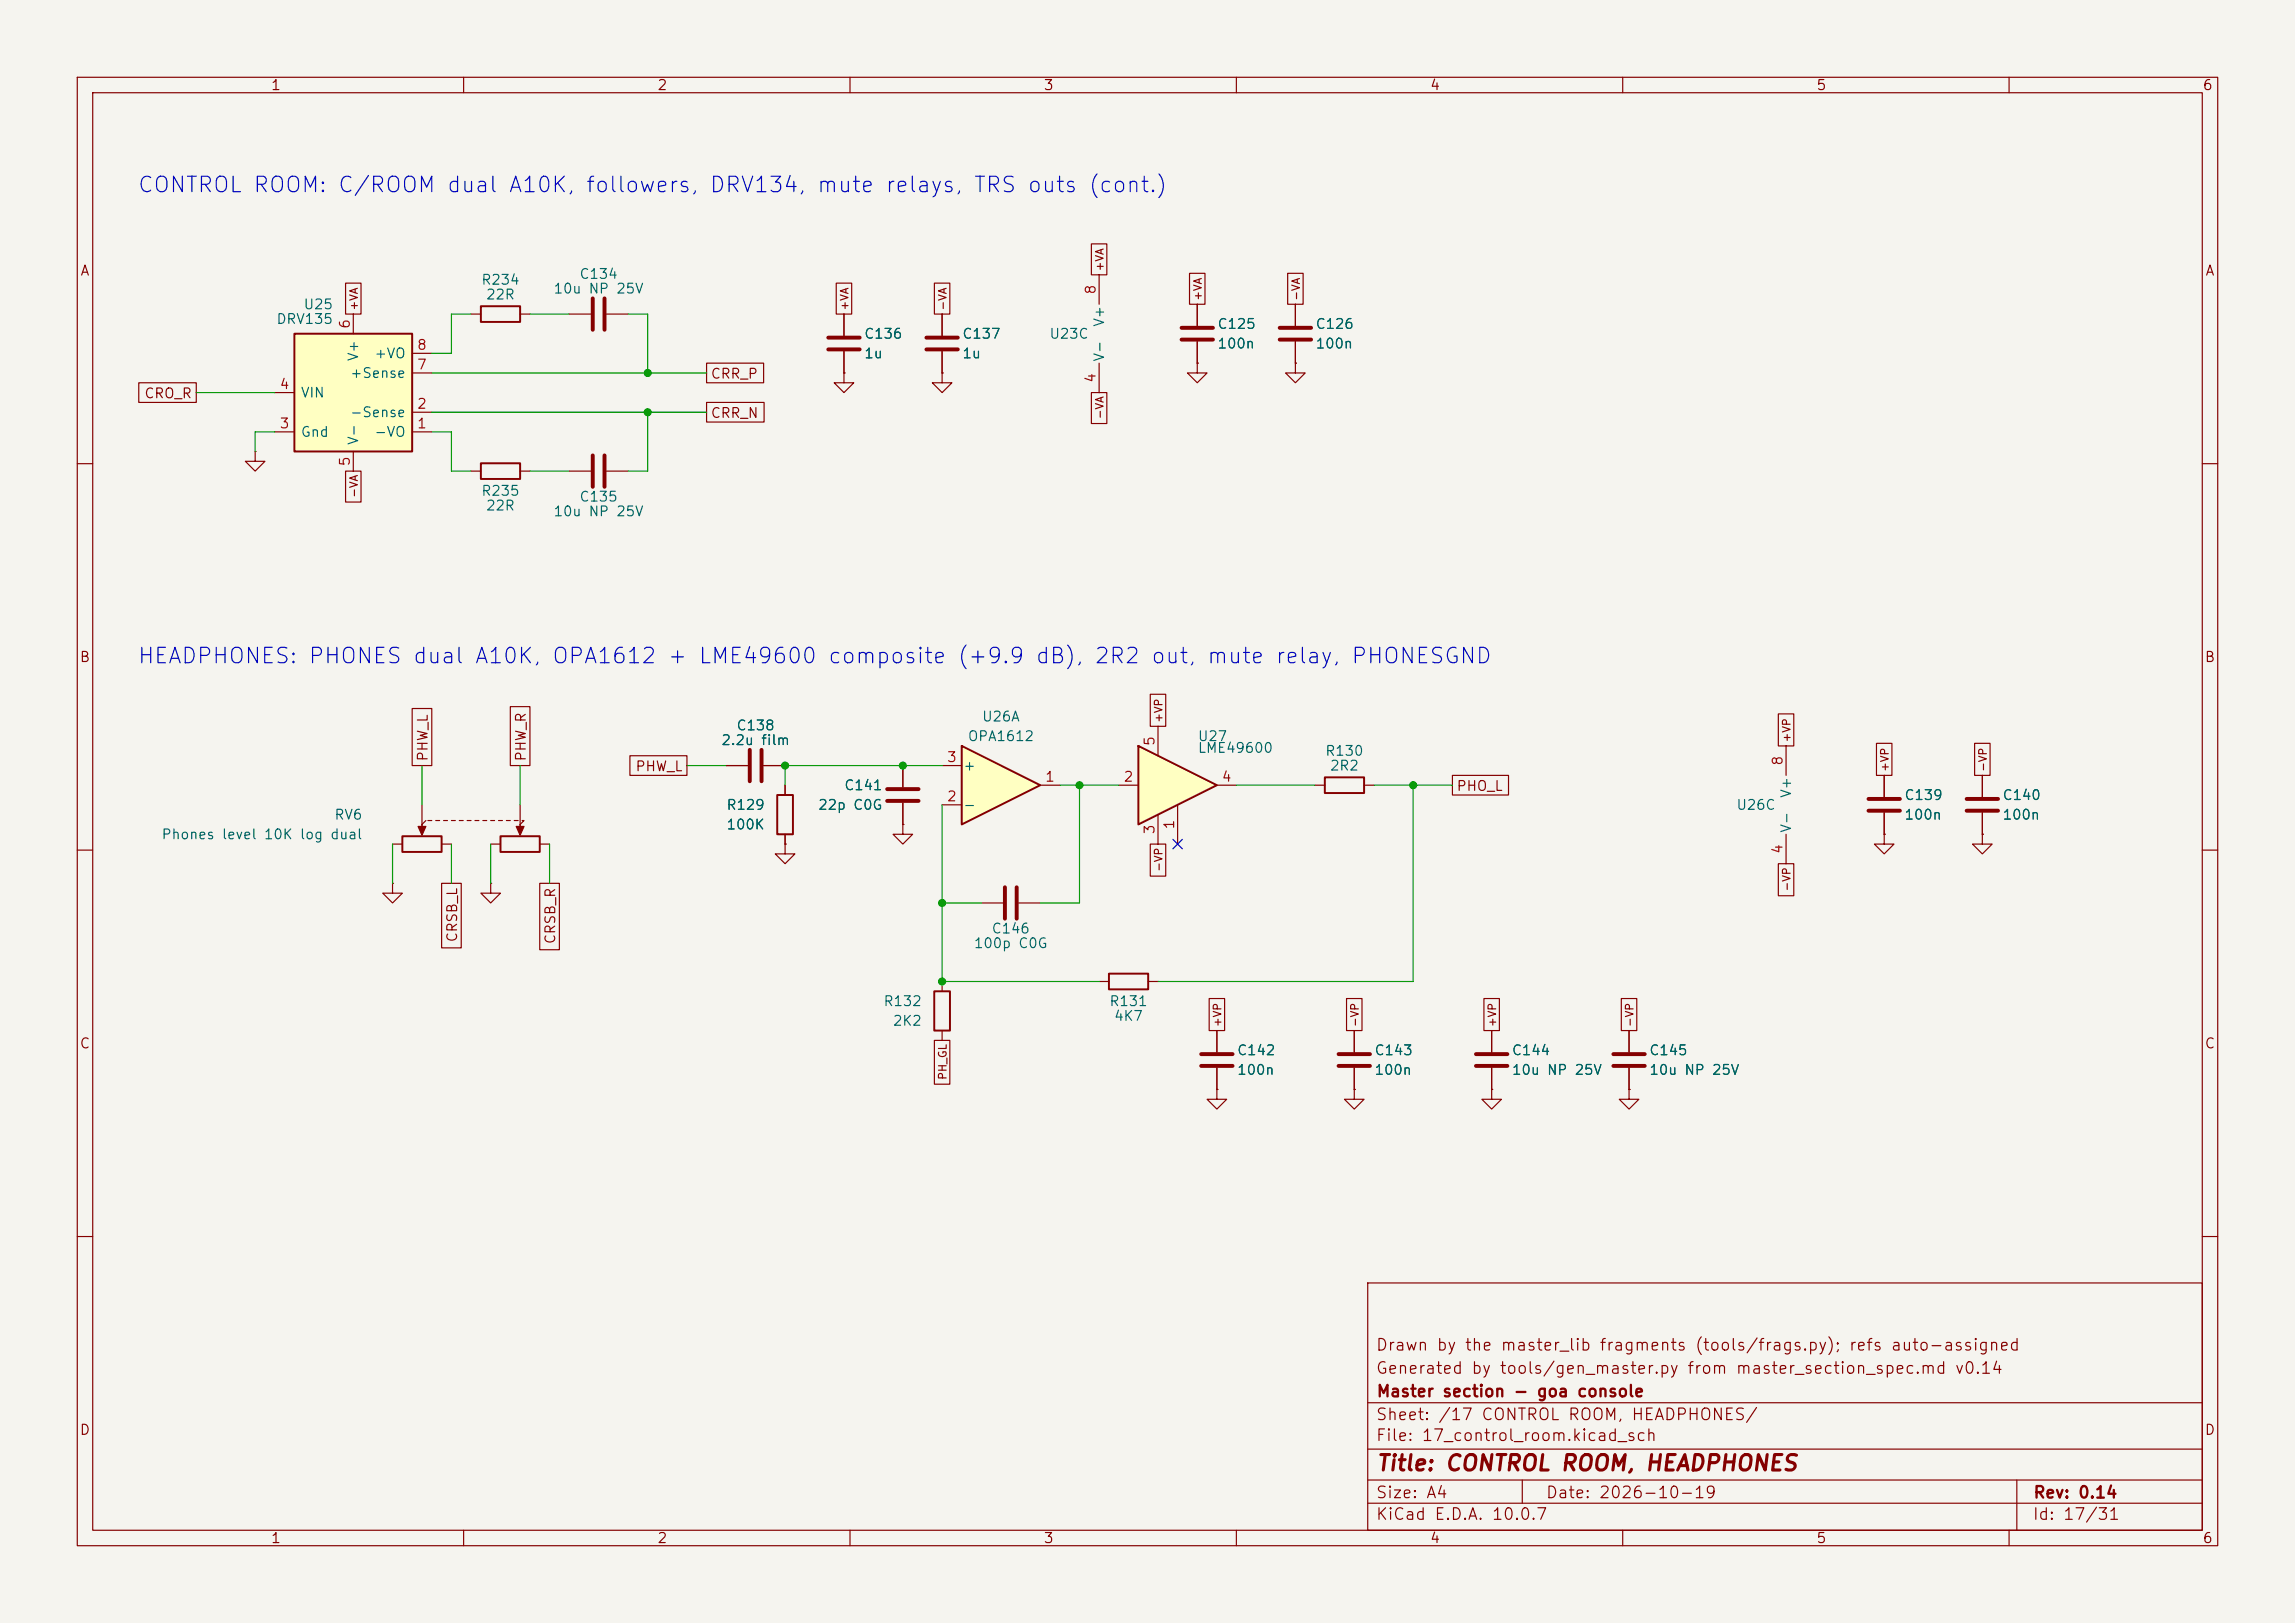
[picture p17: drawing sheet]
<svg xmlns="http://www.w3.org/2000/svg" width="297mm" height="210mm" viewBox="0 0 297 210" stroke-linecap="round" stroke-linejoin="round" font-family="sans-serif">
<defs><g id="words">
<g font-size="2" fill="#0000c2">
<text x="17.7" y="25.4">CONTROL ROOM: C/ROOM dual A10K, followers, DRV134, mute relays, TRS outs (cont.)</text>
<text x="17.7" y="86.4">HEADPHONES: PHONES dual A10K, OPA1612 + LME49600 composite (+9.9 dB), 2R2 out, mute relay, PHONESGND</text>
</g>
<text font-size="2" fill="#840000" x="178" y="190.8">Title: CONTROL ROOM, HEADPHONES</text>
<g font-size="1.5" fill="#840000">
<text x="178" y="178.1">Generated by tools/gen_master.py from master_section_spec.md v0.14</text>
<text x="178" y="175.1">Drawn by the master_lib fragments (tools/frags.py); refs auto-assigned</text>
<text x="178" y="184.1">Sheet: /17 CONTROL ROOM, HEADPHONES/</text>
<text x="178" y="181.1">Master section - goa console</text>
<text x="178" y="186.8">File: 17_control_room.kicad_sch</text>
<text x="178" y="197">KiCad E.D.A. 10.0.7</text>
<text x="178" y="194.2">Size: A4</text>
<text x="200" y="194.2">Date: 2026-10-19</text>
<text x="263" y="197">Id: 17/31</text>
<text x="263" y="194.2">Rev: 0.14</text>
</g>
<g font-size="1.3" fill="#840000">
<text x="35" y="12">1</text>
<text x="85" y="12">2</text>
<text x="135" y="12">3</text>
<text x="185" y="12">4</text>
<text x="235" y="12">5</text>
<text x="285" y="12">6</text>
<text x="10.3" y="36">A</text>
<text x="285.3" y="36">A</text>
<text x="18.6" y="51.9">CRO_R</text>
<text x="91.9" y="49.3">CRR_P</text>
<text x="91.9" y="54.4">CRR_N</text>
<text x="10.2" y="86">B</text>
<text x="285.2" y="86">B</text>
<text x="55.7" y="98.6" transform="rotate(-90 55.7 98.6)">PHW_L</text>
<text x="68.4" y="98.6" transform="rotate(-90 68.4 98.6)">PHW_R</text>
<text x="82.1" y="100.1">PHW_L</text>
<text x="188.4" y="102.7">PHO_L</text>
<text x="59.5" y="122" transform="rotate(-90 59.5 122)">CRSB_L</text>
<text x="72.2" y="122.3" transform="rotate(-90 72.2 122.3)">CRSB_R</text>
<text x="10.2" y="136">C</text>
<text x="285.2" y="136">C</text>
<text x="10.2" y="186">D</text>
<text x="285.2" y="186">D</text>
<text x="35" y="200">1</text>
<text x="85" y="200">2</text>
<text x="135" y="200">3</text>
<text x="185" y="200">4</text>
<text x="235" y="200">5</text>
<text x="285" y="200">6</text>
</g>
<g font-size="1.3" fill="#006464">
<text x="39.2" y="40.3">U25</text>
<text x="62.2" y="37.2">R234</text>
<text x="62.8" y="39.1">22R</text>
<text x="71.5" y="38.3">10u NP 25V</text>
<text x="74.9" y="36.4">C134</text>
<text x="35.7" y="42.2">DRV135</text>
<text x="46.7" y="46.8" transform="rotate(-90 46.7 46.8)">V+</text>
<text x="48.4" y="46.7">+VO</text>
<text x="111.7" y="44.1">C136</text>
<text x="111.7" y="46.7">1u</text>
<text x="124.4" y="44.1">C137</text>
<text x="124.4" y="46.7">1u</text>
<text x="135.7" y="44.1">U23C</text>
<text x="143.2" y="46.9" transform="rotate(-90 143.2 46.9)">V-</text>
<text x="143.2" y="42.4" transform="rotate(-90 143.2 42.4)">V+</text>
<text x="157.5" y="42.9">C125</text>
<text x="157.5" y="45.4">100n</text>
<text x="170.2" y="42.9">C126</text>
<text x="170.2" y="45.4">100n</text>
<text x="38.8" y="51.8">VIN</text>
<text x="45.2" y="49.2">+Sense</text>
<text x="38.8" y="56.8">Gnd</text>
<text x="45.2" y="54.3">-Sense</text>
<text x="46.7" y="57.7" transform="rotate(-90 46.7 57.7)">V-</text>
<text x="48.4" y="56.8">-VO</text>
<text x="62.2" y="64.5">R235</text>
<text x="74.9" y="65.2">C135</text>
<text x="62.8" y="66.4">22R</text>
<text x="71.5" y="67.1">10u NP 25V</text>
<text x="95.2" y="94.8">C138</text>
<text x="127" y="93.7">U26A</text>
<text x="93.2" y="96.7">2.2u film</text>
<text x="124.6" y="100">+</text>
<text x="125.1" y="96.2">OPA1612</text>
<text x="154.9" y="96.2">U27</text>
<text x="154.9" y="97.7">LME49600</text>
<text x="171.4" y="98.1">R130</text>
<text x="172" y="100">2R2</text>
<text x="43.2" y="106.4">RV6</text>
<text x="93.9" y="105.1">R129</text>
<text x="93.9" y="107.6">100K</text>
<text x="105.8" y="105.1">22p C0G</text>
<text x="109.2" y="102.6">C141</text>
<text x="124.6" y="105.1">-</text>
<text x="224.6" y="105.1">U26C</text>
<text x="232.1" y="107.8" transform="rotate(-90 232.1 107.8)">V-</text>
<text x="232.1" y="103.3" transform="rotate(-90 232.1 103.3)">V+</text>
<text x="246.4" y="103.8">C139</text>
<text x="246.4" y="106.4">100n</text>
<text x="259.1" y="103.8">C140</text>
<text x="259.1" y="106.4">100n</text>
<text x="20.8" y="108.9">Phones level 10K log dual</text>
<text x="125.9" y="123">100p C0G</text>
<text x="128.2" y="121.1">C146</text>
<text x="114.2" y="130.5">R132</text>
<text x="143.5" y="130.5">R131</text>
<text x="115.5" y="133">2K2</text>
<text x="144.1" y="132.4">4K7</text>
<text x="160" y="136.9">C142</text>
<text x="177.8" y="136.9">C143</text>
<text x="195.6" y="136.9">C144</text>
<text x="213.3" y="136.9">C145</text>
<text x="160" y="139.4">100n</text>
<text x="177.8" y="139.4">100n</text>
<text x="195.6" y="139.4">10u NP 25V</text>
<text x="213.3" y="139.4">10u NP 25V</text>
</g>
<g font-size="1.3" fill="#a90000">
<text x="142.1" y="38.2" transform="rotate(-90 142.1 38.2)">8</text>
<text x="45.6" y="42.6" transform="rotate(-90 45.6 42.6)">6</text>
<text x="53.9" y="45.6">8</text>
<text x="36.1" y="50.7">4</text>
<text x="53.9" y="53.2">2</text>
<text x="53.9" y="48.1">7</text>
<text x="142.1" y="49.6" transform="rotate(-90 142.1 49.6)">4</text>
<text x="36.1" y="55.7">3</text>
<text x="53.9" y="55.7">1</text>
<text x="45.6" y="60.4" transform="rotate(-90 45.6 60.4)">5</text>
<text x="122.5" y="98.9">3</text>
<text x="135.2" y="101.5">1</text>
<text x="145.3" y="101.5">2</text>
<text x="149.7" y="96.6" transform="rotate(-90 149.7 96.6)">5</text>
<text x="158" y="101.5">4</text>
<text x="231" y="99.2" transform="rotate(-90 231 99.2)">8</text>
<text x="122.5" y="104">2</text>
<text x="152.3" y="107.4" transform="rotate(-90 152.3 107.4)">1</text>
<text x="149.7" y="108" transform="rotate(-90 149.7 108)">3</text>
<text x="231" y="110.6" transform="rotate(-90 231 110.6)">4</text>
</g>
<g font-size="1" fill="#840000">
<text x="143.1" y="35.2" transform="rotate(-90 143.1 35.2)">+VA</text>
<text x="46.5" y="40.3" transform="rotate(-90 46.5 40.3)">+VA</text>
<text x="110" y="40.3" transform="rotate(-90 110 40.3)">+VA</text>
<text x="122.7" y="40.3" transform="rotate(-90 122.7 40.3)">-VA</text>
<text x="155.8" y="39" transform="rotate(-90 155.8 39)">+VA</text>
<text x="168.5" y="39" transform="rotate(-90 168.5 39)">-VA</text>
<text x="143.1" y="54.3" transform="rotate(-90 143.1 54.3)">-VA</text>
<text x="46.5" y="64.5" transform="rotate(-90 46.5 64.5)">-VA</text>
<text x="150.7" y="93.6" transform="rotate(-90 150.7 93.6)">+VP</text>
<text x="232" y="96.1" transform="rotate(-90 232 96.1)">+VP</text>
<text x="244.7" y="100" transform="rotate(-90 244.7 100)">+VP</text>
<text x="257.4" y="100" transform="rotate(-90 257.4 100)">-VP</text>
<text x="150.7" y="112.9" transform="rotate(-90 150.7 112.9)">-VP</text>
<text x="232" y="115.4" transform="rotate(-90 232 115.4)">-VP</text>
<text x="158.3" y="133" transform="rotate(-90 158.3 133)">+VP</text>
<text x="176.1" y="133" transform="rotate(-90 176.1 133)">-VP</text>
<text x="193.9" y="133" transform="rotate(-90 193.9 133)">+VP</text>
<text x="211.6" y="133" transform="rotate(-90 211.6 133)">-VP</text>
<text x="122.7" y="139.8" transform="rotate(-90 122.7 139.8)">PH_GL</text>
</g>
</g></defs>
<path d="M0 0h297v210h-297z" fill="#f5f4ef" stroke="#f5f4ef" stroke-width=".13"/>
<g fill="none" stroke="#840000" stroke-width=".15">
<path d="M10 10h277v190h-277zM12 12h273v186h-273zM60 10v2M110 10v2M160 10v2M210 10v2M260 10v2M142.2 35.6v3.8M167.6 39.4v2.8M142.2 47v3.8M167.6 47v1.3h1.3l-1.3 1.2-1.2-1.2h1.2M167.6 47h.1"/>
<path d="M167.6 44.2v2.8M10 60h2M285 60h2M10 110h2M285 110h2M121.9 127v1.3M121.9 133.4v1.2M142.2 127h1.3M148.6 127h1.3M10 160h2M177 166h108v32h-108zM285 160h2"/>
<path d="M60 198v2M110 198v2M160 198v2M177 194.5h108M177 191.5h108M177 187.5h108M177 181.5h108M197 191.5v3M210 198v2M260 198v2M261 191.5v6.5"/>
</g>
<path d="M120.9 128.3h2v5.1h-2zM143.5 126h5.1v2h-5.1z" fill="none" stroke="#840000" stroke-width=".25"/>
<path d="M165.6 43.9h4.1M165.6 42.4h4.1" fill="none" stroke="#840000" stroke-width=".51"/>
<path d="M38.1 43.2h15.2v15.2h-15.2z" fill="#ffffc2"/>
<path d="M62.2 39.6h5.1v2.1h-5.1zM38.1 43.2h15.2v15.2h-15.2zM62.2 59.9h5.1v2.1h-5.1z" fill="none" stroke="#840000" stroke-width=".25"/>
<g fill="none" stroke="#840000" stroke-width=".15">
<path d="M33 58.4v1.3h1.3l-1.3 1.3-1.3-1.3h1.3M33 58.4h.1M35.6 55.9h2.5M35.6 50.8h2.5M45.7 40.6v2.6M45.7 58.4v2.6M53.3 55.9h2.6M53.3 53.3h2.6M53.3 48.3h2.6M53.3 45.7h2.6M61 40.6h1.2M67.3 40.6h1.3"/>
<path d="M73.7 40.6h2.8M78.5 40.6h2.8M109.2 48.3v1.2h1.3l-1.3 1.3-1.3-1.3h1.3M109.2 48.3h.1M109.2 40.6v2.8M109.2 45.5v2.8M121.9 48.3v1.2h1.3l-1.3 1.3-1.3-1.3h1.3M121.9 48.3h.1M121.9 40.6v2.8M121.9 45.5v2.8M61 61h1.2M67.3 61h1.3"/>
<path d="M73.7 61h2.8M78.5 61h2.8M231.1 96.5v3.8M50.8 114.3v1.3h1.3l-1.3 1.2-1.3-1.2h1.3M50.8 114.3h.1M231.1 108v3.8M157.5 133.4v2.7M157.5 138.2v2.8M175.3 133.4v2.7M175.3 138.2v2.8M157.5 141v1.2h1.2l-1.2 1.3-1.3-1.3h1.3M157.5 141h.1"/>
<path d="M175.3 141v1.2h1.2l-1.2 1.3-1.3-1.3h1.3M175.3 141h.1"/>
</g>
<path d="M76.7 38.6v4.1M78.2 38.6v4.1M76.7 58.9v4.1M78.2 58.9v4.1M107.2 45.2h4.1M107.2 43.7h4.1M119.9 45.2h4.1M119.9 43.7h4.1M155.4 137.9h4.1M155.4 136.4h4.1M173.2 137.9h4.1M173.2 136.4h4.1" fill="none" stroke="#840000" stroke-width=".51"/>
<path d="M147.3 96.5l10.2 5.1-10.2 5.1z" fill="#ffffc2"/>
<path d="M147.3 96.5l10.2 5.1-10.2 5.1z" fill="none" stroke="#840000" stroke-width=".25"/>
<g fill="none" stroke="#840000" stroke-width=".15">
<path d="M149.9 94v3.8M144.8 101.6h2.5M149.9 105.4v3.8M152.4 104.1v5.1M157.5 101.6h2.5M243.8 108v1.2h1.3l-1.3 1.3-1.2-1.3h1.2M243.8 108h.1M243.8 100.3v2.8M243.8 105.2v2.8M256.5 108v1.2h1.3l-1.3 1.3-1.2-1.3h1.2M256.5 108h.1M256.5 100.3v2.8"/>
<path d="M256.5 105.2v2.8"/>
</g>
<path d="M241.8 103.4h4.1M241.8 104.9h4.1M254.5 103.4h4.1M254.5 104.9h4.1" fill="none" stroke="#840000" stroke-width=".51"/>
<path d="M124.5 96.5l10.1 5.1-10.1 5.1z" fill="#ffffc2"/>
<path d="M124.5 96.5l10.1 5.1-10.1 5.1zM52.1 108.2h5v2h-5zM64.8 108.2h5v2h-5zM100.6 102.9h2v5.1h-2zM171.4 100.6h5.1v2h-5.1z" fill="none" stroke="#840000" stroke-width=".25"/>
<g fill="none" stroke="#840000" stroke-width=".15">
<path d="M44.7 36.6h2v4h-2zM108.2 36.6h2v4h-2zM120.9 36.6h2v4h-2zM141.2 31.6h2v4h-2zM153.9 35.4h2v4h-2zM154.9 39.4v2.8M166.6 35.4h2v4h-2zM167.6 39.4v2.8M18 49.5h7.4v2.6h-7.4zM91.4 47h7.4v2.5h-7.4zM91.4 52.1h7.5v2.5h-7.5zM109.2 48.3h.1"/>
<path d="M109.2 40.6v2.8M109.2 45.5v2.8M121.9 48.3h.1M121.9 40.6v2.8M121.9 45.5v2.8M141.2 50.8h2v4h-2zM154.9 47v1.3h1.3l-1.3 1.2-1.2-1.2h1.2M154.9 47h.1M154.9 44.2v2.8M167.6 47h.1M167.6 44.2v2.8M44.7 61h2v4h-2z"/>
<path d="M53.3 91.7h2.6v7.4h-2.6zM66 91.4h2.6v7.7h-2.6zM81.5 97.8h7.4v2.5h-7.4zM94 99.1h2.8M98.8 99.1h2.8M116.8 99.1v2.8M121.9 99.1h2.6M148.9 89.8h2v4.2h-2zM230.1 92.4h2v4.1h-2zM242.8 96.2h2v4.1h-2zM255.5 96.2h2v4.1h-2zM50.8 109.2h1.3"/>
<path d="M54.6 104.1v3.6M55.1 106.2l-.5 .5M55.4 106.2h.5M56.4 106.2h.5M57.1 114.3h2.6v8.3h-2.6zM57.1 109.2h1.3M57.4 106.2h.5M58.4 106.2h.5M59.4 106.2h.5M60.5 106.2h.5M61.5 106.2h.5M62.5 106.2h.5"/>
<path d="M63.5 114.3v1.3h1.3l-1.3 1.2-1.3-1.2h1.3M63.5 114.3h.1M63.5 106.2h.5M63.5 109.2h1.3M64.5 106.2h.5M65.5 106.2h.5M66.5 106.2h.6M67.3 104.1v3.6M67.6 106.2h.2l-.5 .5M69.8 114.3h2.6v8.6h-2.6zM69.8 109.2h1.3M101.6 109.2v1.3h1.3l-1.3 1.3-1.3-1.3h1.3"/>
<path d="M101.6 109.2h.1M101.6 101.6v1.3M101.6 108v1.2M116.8 106.7v1.3h1.3l-1.3 1.2-1.2-1.2h1.2M116.8 106.7h.1M116.8 103.9v2.8M121.9 104.1h2.6M127 116.8h2.8M131.8 116.8h2.8M134.6 101.6h2.6M148.9 109.2h2v4.2h-2zM170.2 101.6h1.2"/>
<path d="M176.5 101.6h1.3M188 100.3h7.2v2.6h-7.2zM230.1 111.8h2v4.1h-2zM243.8 108h.1M243.8 100.3v2.8M243.8 105.2v2.8M256.5 108h.1M256.5 100.3v2.8M256.5 105.2v2.8M120.9 134.6h2v5.7h-2zM156.5 129.2h2v4.2h-2zM157.5 133.4v2.7"/>
<path d="M157.5 138.2v2.8M174.3 129.2h2v4.2h-2zM175.3 133.4v2.7M175.3 138.2v2.8M192 129.2h2v4.2h-2zM193 133.4v2.7M193 138.2v2.8M209.8 129.2h2v4.2h-2zM210.8 133.4v2.7M210.8 138.2v2.8M157.5 141h.1M175.3 141h.1"/>
<path d="M193 141v1.2h1.3l-1.3 1.3-1.2-1.3h1.2M193 141h.1M210.8 141v1.2h1.3l-1.3 1.3-1.3-1.3h1.3M210.8 141h.1"/>
</g>
<path d="M152.9 42.4h4.1M152.9 43.9h4.1M97 97v4.1M98.6 97v4.1M114.8 102.1h4.1M114.8 103.6h4.1M130 114.8v4.1M131.6 114.8v4.1M191 136.4h4.1M191 137.9h4.1M208.8 136.4h4.1M208.8 137.9h4.1" fill="none" stroke="#840000" stroke-width=".51"/>
<g fill="#840000" stroke="#840000" stroke-width=".15">
<path d="M54.1 106.9h1l-.5 1.2z"/>
<path d="M66.8 106.9h1l-.5 1.2z"/>
</g>
<g fill="none" stroke="#009600" stroke-width=".15">
<path d="M25.4 50.8h10.2M35.6 55.9h-2.6v2.5M55.9 55.9h2.5v5.1h2.6M55.9 48.3h35.5M55.9 53.3h35.5M61 40.6h-2.6v5.1h-2.5M68.6 40.6h5.1M81.3 40.6h2.5v7.7M83.8 53.3v7.7h-2.5M68.6 61h5.1M54.6 99.1v5M67.3 99.1v5"/>
<path d="M88.9 99.1h5.1M121.9 99.1h-20.3v2.5M50.8 109.2v5.1M58.4 109.2v5.1M63.5 109.2v5.1M71.1 109.2v5.1M121.9 104.1v22.9h20.3M121.9 116.8h5.1M137.2 101.6h7.6M139.7 101.6v15.2h-5.1M160 101.6h10.2M177.8 101.6h10.2"/>
<path d="M182.9 101.6v25.4h-33"/>
</g>
<path d="M151.8 108.6l1.2 1.2M153 108.6l-1.2 1.2" fill="none" stroke="#000084" stroke-width=".15"/>
<g fill="#009600" stroke="#009600" stroke-width=".13">
<circle cx="116.8" cy="99.1" r=".46"/>
<circle cx="101.6" cy="99.1" r=".46"/>
<circle cx="182.9" cy="101.6" r=".46"/>
<circle cx="139.7" cy="101.6" r=".46"/>
<circle cx="121.9" cy="116.8" r=".46"/>
<circle cx="121.9" cy="127" r=".46"/>
<circle cx="83.8" cy="48.3" r=".46"/>
<circle cx="83.8" cy="53.3" r=".46"/>
</g>
<use href="#words"/>
</svg>
